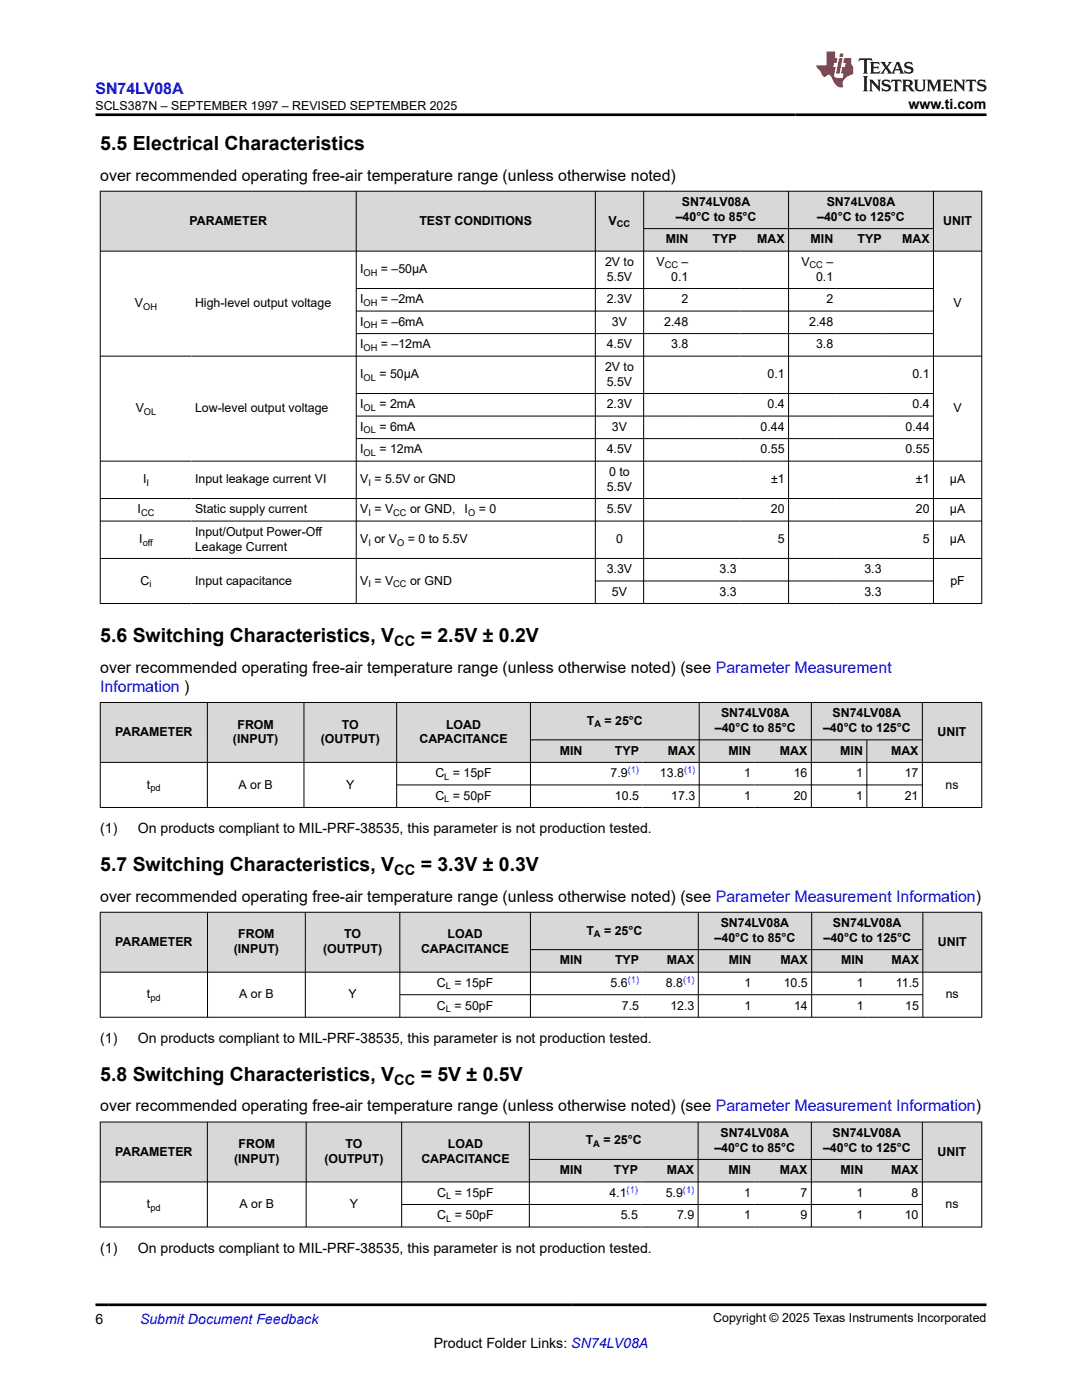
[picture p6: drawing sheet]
<svg xmlns="http://www.w3.org/2000/svg" width="216mm" height="279mm" viewBox="0 0 216 279" stroke-linecap="round" stroke-linejoin="round" font-family="sans-serif">
<defs><g id="words">
<g font-size="3.9">
<text x="20" y="29.9">5.5 Electrical Characteristics</text>
<text x="20" y="128.1">5.6 Switching Characteristics, V</text>
<text x="83.9" y="128.1">= 2.5V ± 0.2V</text>
<text x="20" y="173.8">5.7 Switching Characteristics, V</text>
<text x="83.9" y="173.8">= 3.3V ± 0.3V</text>
<text x="20" y="215.7">5.8 Switching Characteristics, V</text>
<text x="83.9" y="215.7">= 5V ± 0.5V</text>
</g>
<g font-size="3.2" fill="#00f">
<text x="19.1" y="18.7">SN74LV08A</text>
<text x="20" y="138.1">Information )</text>
</g>
<g font-size="3.2">
<text x="20" y="36.1">over recommended operating free-air temperature range (unless otherwise noted)</text>
<text x="20" y="134.3">over recommended operating free-air temperature range (unless otherwise noted) (see Parameter Measurement</text>
<text x="20" y="179.9">over recommended operating free-air temperature range (unless otherwise noted) (see Parameter Measurement Information)</text>
<text x="20" y="221.8">over recommended operating free-air temperature range (unless otherwise noted) (see Parameter Measurement Information)</text>
</g>
<g font-size="2.9">
<text x="78.7" y="128.9">CC</text>
<text x="78.7" y="174.6">CC</text>
<text x="78.7" y="216.4">CC</text>
</g>
<g font-size="2.8">
<text x="181.3" y="21.8">www.ti.com</text>
<text x="20" y="166.3">(1)</text>
<text x="27.5" y="166.3">On products compliant to MIL-PRF-38535, this parameter is not production tested.</text>
<text x="20" y="208.2">(1)</text>
<text x="27.5" y="208.2">On products compliant to MIL-PRF-38535, this parameter is not production tested.</text>
<text x="20" y="250">(1)</text>
<text x="27.5" y="250">On products compliant to MIL-PRF-38535, this parameter is not production tested.</text>
<text x="19.1" y="264.2">6</text>
<text x="86.5" y="269">Product Folder Links: SN74LV08A</text>
</g>
<text font-size="2.8" fill="#00f" x="27.9" y="264.2">Submit Document Feedback</text>
<g font-size="2.5">
<text x="19" y="21.9">SCLS387N – SEPTEMBER 1997 – REVISED SEPTEMBER 2025</text>
<text x="136" y="41.1">SN74LV08A</text>
<text x="165" y="41.1">SN74LV08A</text>
<text x="37.8" y="44.9">PARAMETER</text>
<text x="83.7" y="44.9">TEST CONDITIONS</text>
<text x="121.5" y="44.9">V</text>
<text x="134.8" y="44.1">–40°C to 85°C</text>
<text x="163.1" y="44.1">–40°C to 125°C</text>
<text x="188.2" y="44.9">UNIT</text>
<text x="120.7" y="53.1">2V to</text>
<text x="131" y="53.1">V</text>
<text x="132.8" y="48.6">MIN</text>
<text x="136" y="53.1">–</text>
<text x="142.2" y="48.6">TYP</text>
<text x="151.1" y="48.6">MAX</text>
<text x="159.9" y="53.1">V</text>
<text x="161.8" y="48.6">MIN</text>
<text x="164.9" y="53.1">–</text>
<text x="171.1" y="48.6">TYP</text>
<text x="180" y="48.6">MAX</text>
<text x="71.9" y="54.6">I</text>
<text x="76" y="54.6">= –50µA</text>
<text x="121.1" y="56">5.5V</text>
<text x="133.9" y="56">0.1</text>
<text x="162.8" y="56">0.1</text>
<text x="26.9" y="61.3">V</text>
<text x="38.9" y="61.3">High-level output voltage</text>
<text x="71.9" y="60.5">I</text>
<text x="71.9" y="65">I</text>
<text x="76" y="60.5">= –2mA</text>
<text x="76" y="65">= –6mA</text>
<text x="121.1" y="60.5">2.3V</text>
<text x="122.1" y="65">3V</text>
<text x="132.6" y="65">2.48</text>
<text x="136" y="60.5">2</text>
<text x="161.5" y="65">2.48</text>
<text x="164.9" y="60.5">2</text>
<text x="190.3" y="61.3">V</text>
<text x="71.9" y="69.5">I</text>
<text x="76" y="69.5">= –12mA</text>
<text x="121.1" y="69.5">4.5V</text>
<text x="133.9" y="69.5">3.8</text>
<text x="162.8" y="69.5">3.8</text>
<text x="71.9" y="75.5">I</text>
<text x="75.7" y="75.5">= 50µA</text>
<text x="120.7" y="74">2V to</text>
<text x="121.1" y="77">5.5V</text>
<text x="153.1" y="75.5">0.1</text>
<text x="182.1" y="75.5">0.1</text>
<text x="27.1" y="82.3">V</text>
<text x="38.9" y="82.3">Low-level output voltage</text>
<text x="71.9" y="81.5">I</text>
<text x="75.7" y="81.5">= 2mA</text>
<text x="121.1" y="81.5">2.3V</text>
<text x="153.1" y="81.5">0.4</text>
<text x="182.1" y="81.5">0.4</text>
<text x="190.3" y="82.3">V</text>
<text x="71.9" y="86">I</text>
<text x="75.7" y="86">= 6mA</text>
<text x="122.1" y="86">3V</text>
<text x="151.8" y="86">0.44</text>
<text x="180.7" y="86">0.44</text>
<text x="71.9" y="90.5">I</text>
<text x="75.7" y="90.5">= 12mA</text>
<text x="121.1" y="90.5">4.5V</text>
<text x="121.6" y="95">0 to</text>
<text x="151.8" y="90.5">0.55</text>
<text x="180.7" y="90.5">0.55</text>
<text x="28.5" y="96.5">I</text>
<text x="38.9" y="96.5">Input leakage current VI</text>
<text x="71.9" y="96.5">V = 5.5V or GND</text>
<text x="121.1" y="98">5.5V</text>
<text x="153.8" y="96.5">±1</text>
<text x="182.8" y="96.5">±1</text>
<text x="189.5" y="96.5">µA</text>
<text x="27.5" y="102.5">I</text>
<text x="38.9" y="102.5">Static supply current</text>
<text x="38.9" y="107">Input/Output Power-Off</text>
<text x="71.9" y="102.5">V = V</text>
<text x="81.8" y="102.5">or GND,</text>
<text x="92.7" y="102.5">I</text>
<text x="95.5" y="102.5">= 0</text>
<text x="121.1" y="102.5">5.5V</text>
<text x="153.8" y="102.5">20</text>
<text x="182.7" y="102.5">20</text>
<text x="189.5" y="102.5">µA</text>
<text x="27.8" y="108.4">I</text>
<text x="38.9" y="109.9">Leakage Current</text>
<text x="71.9" y="108.4">V or V</text>
<text x="81.4" y="108.4">= 0 to 5.5V</text>
<text x="122.9" y="108.4">0</text>
<text x="155.2" y="108.4">5</text>
<text x="184.1" y="108.4">5</text>
<text x="189.5" y="108.4">µA</text>
<text x="28" y="116.7">C</text>
<text x="38.9" y="116.7">Input capacitance</text>
<text x="71.9" y="116.7">V = V</text>
<text x="81.8" y="116.7">or GND</text>
<text x="121.1" y="114.4">3.3V</text>
<text x="122.1" y="118.9">5V</text>
<text x="143.6" y="114.4">3.3</text>
<text x="143.6" y="118.9">3.3</text>
<text x="172.5" y="114.4">3.3</text>
<text x="172.5" y="118.9">3.3</text>
<text x="189.6" y="116.7">pF</text>
<text x="143.9" y="143.2">SN74LV08A</text>
<text x="166.1" y="143.2">SN74LV08A</text>
<text x="23" y="146.9">PARAMETER</text>
<text x="46.5" y="148.4">(INPUT)</text>
<text x="47.4" y="145.4">FROM</text>
<text x="64" y="148.4">(OUTPUT)</text>
<text x="68.2" y="145.4">TO</text>
<text x="83.7" y="148.4">CAPACITANCE</text>
<text x="89" y="145.4">LOAD</text>
<text x="117.1" y="144.6">T</text>
<text x="120.6" y="144.6">= 25°C</text>
<text x="142.7" y="146.1">–40°C to 85°C</text>
<text x="164.2" y="146.1">–40°C to 125°C</text>
<text x="187.1" y="146.9">UNIT</text>
<text x="86.9" y="155.1">C = 15pF</text>
<text x="111.7" y="150.6">MIN</text>
<text x="121.8" y="155.1">7.9</text>
<text x="122.7" y="150.6">TYP</text>
<text x="131.7" y="155.1">13.8</text>
<text x="133.3" y="150.6">MAX</text>
<text x="145.4" y="150.6">MIN</text>
<text x="148.5" y="155.1">1</text>
<text x="155.6" y="150.6">MAX</text>
<text x="158.4" y="155.1">16</text>
<text x="167.7" y="150.6">MIN</text>
<text x="170.8" y="155.1">1</text>
<text x="177.8" y="150.6">MAX</text>
<text x="180.5" y="155.1">17</text>
<text x="29.3" y="157.4">t</text>
<text x="47.6" y="157.4">A or B</text>
<text x="69.1" y="157.4">Y</text>
<text x="86.9" y="159.6">C = 50pF</text>
<text x="122.7" y="159.6">10.5</text>
<text x="133.9" y="159.6">17.3</text>
<text x="148.5" y="159.6">1</text>
<text x="158.4" y="159.6">20</text>
<text x="170.8" y="159.6">1</text>
<text x="180.5" y="159.6">21</text>
<text x="188.7" y="157.4">ns</text>
<text x="143.8" y="185">SN74LV08A</text>
<text x="166.2" y="185">SN74LV08A</text>
<text x="23" y="188.8">PARAMETER</text>
<text x="46.6" y="190.2">(INPUT)</text>
<text x="47.5" y="187.3">FROM</text>
<text x="64.5" y="190.2">(OUTPUT)</text>
<text x="68.7" y="187.3">TO</text>
<text x="84" y="190.2">CAPACITANCE</text>
<text x="89.3" y="187.3">LOAD</text>
<text x="117" y="186.5">T</text>
<text x="120.5" y="186.5">= 25°C</text>
<text x="142.6" y="188">–40°C to 85°C</text>
<text x="164.3" y="188">–40°C to 125°C</text>
<text x="187.1" y="188.8">UNIT</text>
<text x="87.2" y="197">C = 15pF</text>
<text x="111.7" y="192.5">MIN</text>
<text x="121.8" y="197">5.6</text>
<text x="122.7" y="192.5">TYP</text>
<text x="132.9" y="197">8.8</text>
<text x="133.1" y="192.5">MAX</text>
<text x="145.4" y="192.5">MIN</text>
<text x="148.6" y="197">1</text>
<text x="155.7" y="192.5">MAX</text>
<text x="156.4" y="197">10.5</text>
<text x="167.8" y="192.5">MIN</text>
<text x="171" y="197">1</text>
<text x="177.9" y="192.5">MAX</text>
<text x="178.8" y="197">11.5</text>
<text x="29.3" y="199.2">t</text>
<text x="47.7" y="199.2">A or B</text>
<text x="69.5" y="199.2">Y</text>
<text x="87.2" y="201.5">C = 50pF</text>
<text x="124.1" y="201.5">7.5</text>
<text x="133.8" y="201.5">12.3</text>
<text x="148.6" y="201.5">1</text>
<text x="158.4" y="201.5">14</text>
<text x="171" y="201.5">1</text>
<text x="180.6" y="201.5">15</text>
<text x="188.7" y="199.2">ns</text>
<text x="143.8" y="226.9">SN74LV08A</text>
<text x="166.1" y="226.9">SN74LV08A</text>
<text x="23" y="230.6">PARAMETER</text>
<text x="46.7" y="232.1">(INPUT)</text>
<text x="47.6" y="229.1">FROM</text>
<text x="64.7" y="232.1">(OUTPUT)</text>
<text x="68.9" y="229.1">TO</text>
<text x="84.1" y="232.1">CAPACITANCE</text>
<text x="89.4" y="229.1">LOAD</text>
<text x="116.9" y="228.4">T</text>
<text x="120.4" y="228.4">= 25°C</text>
<text x="142.5" y="229.8">–40°C to 85°C</text>
<text x="164.2" y="229.8">–40°C to 125°C</text>
<text x="187.1" y="230.6">UNIT</text>
<text x="87.3" y="238.8">C = 15pF</text>
<text x="111.7" y="234.3">MIN</text>
<text x="121.6" y="238.8">4.1</text>
<text x="122.5" y="234.3">TYP</text>
<text x="132.8" y="238.8">5.9</text>
<text x="133" y="234.3">MAX</text>
<text x="145.4" y="234.3">MIN</text>
<text x="148.5" y="238.8">1</text>
<text x="155.6" y="234.3">MAX</text>
<text x="159.8" y="238.8">7</text>
<text x="167.7" y="234.3">MIN</text>
<text x="170.9" y="238.8">1</text>
<text x="177.8" y="234.3">MAX</text>
<text x="181.9" y="238.8">8</text>
<text x="29.3" y="241.1">t</text>
<text x="47.8" y="241.1">A or B</text>
<text x="69.8" y="241.1">Y</text>
<text x="87.3" y="243.3">C = 50pF</text>
<text x="123.9" y="243.3">5.5</text>
<text x="135.1" y="243.3">7.9</text>
<text x="148.5" y="243.3">1</text>
<text x="159.8" y="243.3">9</text>
<text x="170.9" y="243.3">1</text>
<text x="180.5" y="243.3">10</text>
<text x="188.7" y="241.1">ns</text>
<text x="142.3" y="263.9">Copyright © 2025 Texas Instruments Incorporated</text>
</g>
<g font-size="1.9">
<text x="123.1" y="45.3">CC</text>
<text x="132.6" y="53.6">CC</text>
<text x="161.5" y="53.6">CC</text>
<text x="72.5" y="55.1">OH</text>
<text x="28.6" y="61.8">OH</text>
<text x="72.5" y="61">OH</text>
<text x="72.5" y="65.5">OH</text>
<text x="72.5" y="70">OH</text>
<text x="72.5" y="76">OL</text>
<text x="28.7" y="82.8">OL</text>
<text x="72.5" y="82">OL</text>
<text x="72.5" y="86.5">OL</text>
<text x="72.5" y="91">OL</text>
<text x="29.2" y="97">I</text>
<text x="73.5" y="97">I</text>
<text x="28.1" y="102.9">CC</text>
<text x="73.5" y="102.9">I</text>
<text x="78.5" y="102.9">CC</text>
<text x="93.4" y="102.9">O</text>
<text x="28.5" y="108.9">off</text>
<text x="73.5" y="108.9">I</text>
<text x="79.2" y="108.9">O</text>
<text x="29.8" y="117.2">i</text>
<text x="73.5" y="117.2">I</text>
<text x="78.5" y="117.2">CC</text>
<text x="118.6" y="145.1">A</text>
<text x="88.7" y="155.6">L</text>
<text x="30" y="157.9">pd</text>
<text x="88.7" y="160.1">L</text>
<text x="118.5" y="187">A</text>
<text x="89" y="197.5">L</text>
<text x="30" y="199.7">pd</text>
<text x="89" y="202">L</text>
<text x="118.4" y="228.9">A</text>
<text x="89" y="239.3">L</text>
<text x="30" y="241.6">pd</text>
<text x="89" y="243.8">L</text>
</g>
<g font-size="1.9" fill="#00f">
<text x="125.3" y="154.3">(1)</text>
<text x="136.5" y="154.3">(1)</text>
<text x="125.3" y="196.2">(1)</text>
<text x="136.3" y="196.2">(1)</text>
<text x="125" y="238">(1)</text>
<text x="136.3" y="238">(1)</text>
</g>
</g></defs>
<g fill="#d8d8d8">
<path d="M20 38.2h175.9v7.4h-175.9z" fill-rule="evenodd"/>
<path d="M20.1 38.2h50.9v11.9h-50.9z" fill-rule="evenodd"/>
<path d="M71.1 38.2h47.6v11.9h-47.6z" fill-rule="evenodd"/>
<path d="M118.9 38.2h9.5v11.9h-9.5z" fill-rule="evenodd"/>
<path d="M128.5 38.2h28.8v7.4h-28.8z" fill-rule="evenodd"/>
<path d="M157.4 38.2h28.8v7.4h-28.8z" fill-rule="evenodd"/>
<path d="M186.3 38.2h9.5v11.9h-9.5z" fill-rule="evenodd"/>
<path d="M128.5 45.7h9.6v4.4h-9.6z" fill-rule="evenodd"/>
<path d="M138.1 45.7h9.6v4.4h-9.6z" fill-rule="evenodd"/>
<path d="M147.7 45.7h9.6v4.4h-9.6z" fill-rule="evenodd"/>
<path d="M157.4 45.7h9.6v4.4h-9.6z" fill-rule="evenodd"/>
<path d="M167 45.7h9.6v4.4h-9.6z" fill-rule="evenodd"/>
<path d="M176.6 45.7h9.6v4.4h-9.6z" fill-rule="evenodd"/>
</g>
<g fill="none" stroke="#000" stroke-width=".2">
<path d="M19.9 38.2h176.1M20 38.1v82.4M71.1 38.1v82.4M118.8 38.1v82.4M128.4 38.1v82.4M157.3 38.1v82.4M186.3 38.1v82.4M195.9 38.1v82.4M19.9 50.1h176.1M71.1 57.6h115.2M128.4 45.6h57.9M19.9 71.1h176.1"/>
<path d="M71.1 62.1h115.2M71.1 66.6h115.2M71.1 78.5h115.2M19.9 92h176.1M19.9 99.5h176.1M71.1 83h115.2M71.1 87.5h115.2M19.9 104h176.1M19.9 111.5h176.1M118.8 115.9h67.5M19.9 120.4h176.1"/>
</g>
<g fill="#d8d8d8">
<path d="M20 140.2h175.9v7.5h-175.9z" fill-rule="evenodd"/>
<path d="M20.1 140.3h21.2v11.8h-21.2z" fill-rule="evenodd"/>
<path d="M41.4 140.3h19.2v11.8h-19.2z" fill-rule="evenodd"/>
<path d="M60.7 140.3h18.4v11.8h-18.4z" fill-rule="evenodd"/>
<path d="M79.2 140.3h26.6v11.8h-26.6z" fill-rule="evenodd"/>
<path d="M105.9 140.3h33.6v7.3h-33.6z" fill-rule="evenodd"/>
<path d="M139.6 140.3h22.2v7.3h-22.2z" fill-rule="evenodd"/>
<path d="M162 140.3h22v7.3h-22z" fill-rule="evenodd"/>
<path d="M184.1 140.3h11.7v11.8h-11.7z" fill-rule="evenodd"/>
<path d="M105.9 147.7h11v4.4h-11z" fill-rule="evenodd"/>
<path d="M116.9 147.7h11.3v4.4h-11.3z" fill-rule="evenodd"/>
<path d="M128.2 147.7h11.3v4.4h-11.3z" fill-rule="evenodd"/>
<path d="M139.6 147.7h11v4.4h-11z" fill-rule="evenodd"/>
<path d="M150.6 147.7h11.2v4.4h-11.2z" fill-rule="evenodd"/>
<path d="M162 147.7h10.9v4.4h-10.9z" fill-rule="evenodd"/>
<path d="M173 147.7h11v4.4h-11z" fill-rule="evenodd"/>
</g>
<g fill="none" stroke="#000" stroke-width=".2">
<path d="M19.9 140.2h176.1M19.9 152.2h176.1M20 140.1v21.1M41.4 140.1v21.1M60.7 140.1v21.1M79.2 140.1v21.1M79.2 156.7h104.9M105.8 140.1v21.1M105.8 147.7h78.3M139.5 140.1v21.1M161.9 140.1v21.1M173 147.7v13.5"/>
<path d="M184 140.1v21.1M195.9 140.1v21.1M19.9 161.1h176.1"/>
</g>
<g fill="#d8d8d8">
<path d="M20 182.1h175.9v7.4h-175.9z" fill-rule="evenodd"/>
<path d="M20.1 182.1h21.2v11.9h-21.2z" fill-rule="evenodd"/>
<path d="M41.5 182.1h19.4v11.9h-19.4z" fill-rule="evenodd"/>
<path d="M61 182.1h18.7v11.9h-18.7z" fill-rule="evenodd"/>
<path d="M79.8 182.1h26v11.9h-26z" fill-rule="evenodd"/>
<path d="M105.9 182.1h33.4v7.4h-33.4z" fill-rule="evenodd"/>
<path d="M139.4 182.1h22.5v7.4h-22.5z" fill-rule="evenodd"/>
<path d="M162 182.1h22.1v7.4h-22.1z" fill-rule="evenodd"/>
<path d="M184.2 182.1h11.6v11.9h-11.6z" fill-rule="evenodd"/>
<path d="M105.9 189.6h11v4.4h-11z" fill-rule="evenodd"/>
<path d="M116.9 189.6h11.3v4.4h-11.3z" fill-rule="evenodd"/>
<path d="M128.2 189.6h11.1v4.4h-11.1z" fill-rule="evenodd"/>
<path d="M139.4 189.6h11.2v4.4h-11.2z" fill-rule="evenodd"/>
<path d="M150.6 189.6h11.3v4.4h-11.3z" fill-rule="evenodd"/>
<path d="M162 189.6h11.1v4.4h-11.1z" fill-rule="evenodd"/>
<path d="M173.1 189.6h11v4.4h-11z" fill-rule="evenodd"/>
</g>
<g fill="none" stroke="#000" stroke-width=".2">
<path d="M19.9 182.1h176.1M19.9 194h176.1M20 182v21.1M41.4 182v21.1M60.9 182v21.1M79.8 182v21.1M79.8 198.5h104.4M105.8 182v21.1M105.8 189.5h78.4M139.3 182v21.1M162 182v21.1M184.1 182v21.1"/>
<path d="M195.9 182v21.1M19.9 203h176.1"/>
</g>
<g fill="#d8d8d8">
<path d="M20 223.9h175.9v7.5h-175.9z" fill-rule="evenodd"/>
<path d="M20.1 224h21.2v11.8h-21.2z" fill-rule="evenodd"/>
<path d="M41.4 224h19.6v11.8h-19.6z" fill-rule="evenodd"/>
<path d="M61.2 224h18.9v11.8h-18.9z" fill-rule="evenodd"/>
<path d="M80.2 224h25.4v11.8h-25.4z" fill-rule="evenodd"/>
<path d="M105.7 224h33.5v7.3h-33.5z" fill-rule="evenodd"/>
<path d="M139.4 224h22.4v7.3h-22.4z" fill-rule="evenodd"/>
<path d="M162 224h22v7.3h-22z" fill-rule="evenodd"/>
<path d="M184.1 224h11.7v11.8h-11.7z" fill-rule="evenodd"/>
<path d="M105.7 231.4h11.2v4.4h-11.2z" fill-rule="evenodd"/>
<path d="M116.9 231.4h11.1v4.4h-11.1z" fill-rule="evenodd"/>
<path d="M128 231.4h11.2v4.4h-11.2z" fill-rule="evenodd"/>
<path d="M139.4 231.4h11.2v4.4h-11.2z" fill-rule="evenodd"/>
<path d="M150.6 231.4h11.2v4.4h-11.2z" fill-rule="evenodd"/>
<path d="M162 231.4h11v4.4h-11z" fill-rule="evenodd"/>
<path d="M173 231.4h11v4.4h-11z" fill-rule="evenodd"/>
</g>
<g fill="none" stroke="#000" stroke-width=".2">
<path d="M19.9 223.9h176.1M19.9 235.9h176.1M20 223.9v21M41.4 223.9v21M61.1 223.9v21M80.1 223.9v21M105.6 223.9v21M105.6 231.4h78.5M139.3 223.9v21M161.9 223.9v21M184 223.9v21M195.9 223.9v21"/>
<path d="M19.9 244.9h176.1M80.1 240.4h104"/>
</g>
<path d="M171.5 11.6l-.2 .6 .5-.2h.6v.1v2.2l-.2 .4h1l-.2-.4v-2.2v-.1h.5l.6 .2-.2-.6zM173.6 12.4l.2 .3v1.6l-.2 .4h1.9l.1-.6a1.08 1.08 0 0 1-1.3 .2v-.7h.6l.4 .2v-.7l-.4 .2h-.6v-.5l.2-.2a1 1 0 0 1 1 .3l-.1-.5zM175.7 12.4l.9 1.1-1 1.2h.9l-.2-.2 .5-.8 .4 .8-.2 .2h1.6l-.2-.2 .2-.5h.9l.1 .5-.1 .2h.9l-.2-.4-.8-1.9h-.5l-.9 2.1-.9-1.1 .9-1h-.8l.2 .2-.4 .6-.4-.6 .2-.2zM179 12.8l.4 1h-.7zM180.7 12.5a.65 .65 0 0 0-.2 .7 .65 .65 0 0 0 .6 .5l.6 .1 .1 .3a.79 .79 0 0 1-.7 .4 .79 .79 0 0 1-.7-.5l.1 .7 .2-.1a.93 .93 0 0 0 1.1 0 .93 .93 0 0 0 .4-.9 1.46 1.46 0 0 0-1.2-.6l-.1-.3a1.09 1.09 0 0 1 1.2 .2l-.2-.6-.1 .1-.5-.2zM172.2 15.2l.2 .4v2.2l-.2 .4h1l-.2-.4v-2.2l.2-.4zM173.4 15.9l.2 .4v1.5l-.2 .4h.8l-.3-.4 .1-1.3 1.6 1.8v-2l.2-.4h-.7l.1 .2 .1 1.1-1.2-1.3zM176.2 16a.65 .65 0 0 0-.2 .8 .65 .65 0 0 0 .6 .4l.6 .2 .1 .2a.79 .79 0 0 1-.7 .4 .79 .79 0 0 1-.7-.5l.1 .7 .2-.1a.93 .93 0 0 0 1.1 .1 .93 .93 0 0 0 .4-1 1.46 1.46 0 0 0-1.2-.5l-.1-.4a1.09 1.09 0 0 1 1.2 .2l-.1-.6-.2 .1-.5-.1zM177.9 15.9l-.1 .6a.63 .63 0 0 1 .8-.3v1.6l-.3 .4h1l-.2-.4v-1.6a.66 .66 0 0 1 .8 .3l-.1-.6zM180 15.9l.2 .4v1.5l-.2 .4h1l-.2-.2-.1-.7h.5l.1 .2a.79 .79 0 0 0 1.2 .6l-1-.9a.61 .61 0 0 0 .6-.6 .61 .61 0 0 0-.5-.7zM180.8 16.2h.1a.47 .47 0 0 1 .5 .1 .47 .47 0 0 1 .1 .5l-.1 .1-.7 .1zM182.3 15.9l.2 .2a2.27 2.27 0 0 0 .4 2 1.04 1.04 0 0 0 1.7-.7v-1.3l.2-.2h-.8l.2 .4v1.1a.6 .6 0 0 1-.6 .6 .6 .6 0 0 1-.6-.6v-1.1l.3-.4zM184.9 15.9l.2 .4v1.5l-.2 .4h.8l-.3-.4v-1.4l.9 1.9 .9-1.9v1.4l-.3 .4h1l-.2-.4v-1.5l.2-.4h-.8l-.7 1.5-.6-1.5zM188.1 15.9l.2 .4v1.5l-.2 .4h1.9l.1-.6a1.09 1.09 0 0 1-1.3 .2v-.7h.6l.4 .2v-.6l-.4 .2h-.6v-.6l.2-.1a1.01 1.01 0 0 1 1 .3l-.1-.6zM190.2 15.9l.3 .4v1.5l-.3 .4h.8l-.2-.4v-1.3l1.6 1.8v-2l.2-.4h-.7l.2 .2v1.1l-1.2-1.3zM192.8 15.9l-.1 .6a.63 .63 0 0 1 .8-.3v1.6l-.3 .4h1l-.2-.4v-1.6a.66 .66 0 0 1 .8 .3l-.1-.6zM195.2 16a.65 .65 0 0 0-.2 .8 .65 .65 0 0 0 .6 .4l.6 .2 .2 .2a.79 .79 0 0 1-.7 .4 .79 .79 0 0 1-.7-.5l.1 .7 .2-.1a.93 .93 0 0 0 1 .1 .93 .93 0 0 0 .5-1 1.46 1.46 0 0 0-1.3-.5v-.4a1.09 1.09 0 0 1 1.2 .2l-.2-.6-.2 .1-.5-.1z" fill="#231f20"/>
<path d="M164.9 10.3v2.7h-2l.1 .4 .8 1a.95 .95 0 0 0 1 .9 .59 .59 0 0 1 .5-.4 .59 .59 0 0 1 .5 .3l.4 .8a1.59 1.59 0 0 0 2.1 1.4 1.61 1.61 0 0 1 1-2.3l1-.3-.1-1.5a1.59 1.59 0 0 1-.3-1.7h-1.5l-.2 .9h.6l-.2 .9h-.5l-.2 .9v.3l.4 .1-.1 .9h-.7a.73 .73 0 0 1-1-.7l.3-1.5h-.5l.1-.9h.5l.2-.9h-.5v-1.3zM167.4 11.6l-.6 3.1h.7l.6-3.1zM167.6 10.7l-.1 .6h.7l.1-.6z" fill="#ed1c24"/>
<path d="M19.1 22.9h177.8M19.1 260.4h177.8" fill="none" stroke="#000" stroke-width=".53"/>
<use href="#words"/>
</svg>
